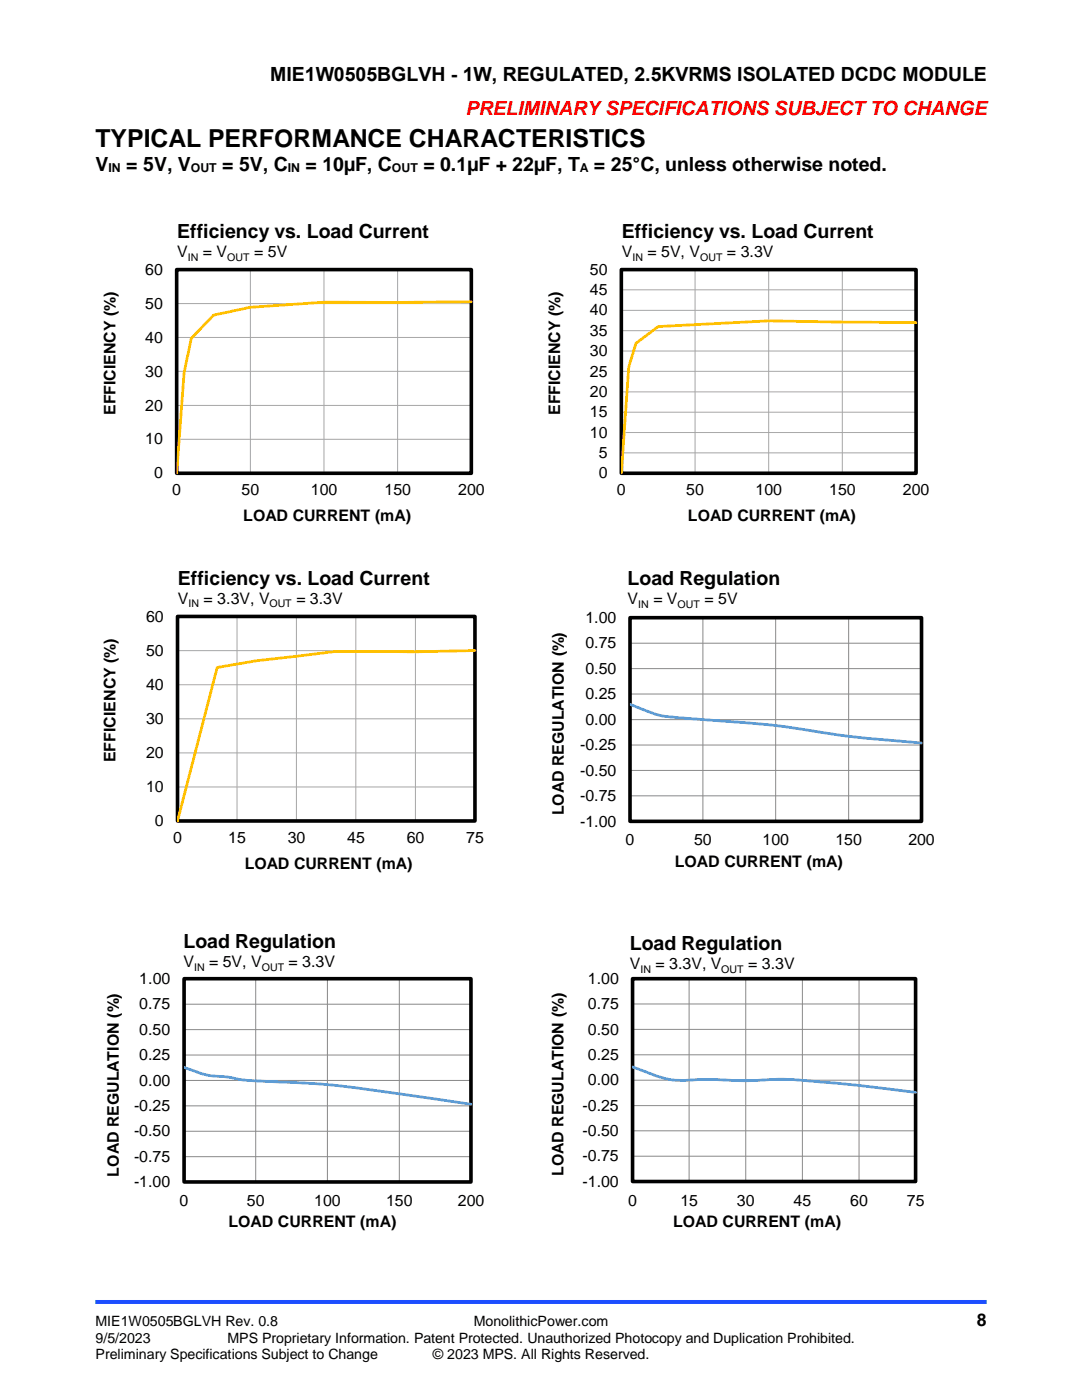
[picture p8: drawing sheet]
<svg xmlns="http://www.w3.org/2000/svg" width="216mm" height="279mm" viewBox="0 0 216 279" stroke-linecap="round" stroke-linejoin="round" font-family="sans-serif">
<defs><g id="words">
<text font-size="5" x="19.1" y="29.4">TYPICAL PERFORMANCE CHARACTERISTICS</text>
<g font-size="3.9">
<text x="53.9" y="16.3">MIE1W0505BGLVH - 1W, REGULATED, 2.5KVRMS ISOLATED DCDC MODULE</text>
<text x="19.1" y="34">V</text>
<text x="25.2" y="34">= 5V, V</text>
<text x="44.3" y="34">= 5V, C</text>
<text x="60.9" y="34">= 10µF, C</text>
<text x="84.5" y="34">= 0.1µF + 22µF, T</text>
<text x="118.5" y="34">= 25°C, unless otherwise noted.</text>
<text x="35.4" y="47.5">Efficiency vs. Load Current</text>
<text x="124.1" y="47.5">Efficiency vs. Load Current</text>
<text x="35.5" y="116.7">Efficiency vs. Load Current</text>
<text x="125.2" y="116.7">Load Regulation</text>
<text x="36.6" y="189.2">Load Regulation</text>
<text x="125.7" y="189.5">Load Regulation</text>
</g>
<text font-size="3.9" fill="#f00" x="92.9" y="22.9">PRELIMINARY SPECIFICATIONS SUBJECT TO CHANGE</text>
<text font-size="3.5" x="194.9" y="264.5">8</text>
<g font-size="3.2">
<text x="35.4" y="51.3">V</text>
<text x="40.5" y="51.3">= V</text>
<text x="50.7" y="51.3">= 5V</text>
<text x="124.1" y="51.3">V</text>
<text x="129.2" y="51.3">= 5V, V</text>
<text x="145.1" y="51.3">= 3.3V</text>
<text x="29" y="54.8">60</text>
<text x="117.7" y="58.9">45</text>
<text x="117.7" y="54.8">50</text>
<text x="29" y="61.6">50</text>
<text x="117.7" y="62.9">40</text>
<text x="29" y="68.4">40</text>
<text x="117.7" y="71.1">30</text>
<text x="117.7" y="67">35</text>
<text x="29" y="75.1">30</text>
<text x="117.7" y="75.1">25</text>
<text x="23.1" y="82.8" transform="rotate(-90 23.1 82.8)">EFFICIENCY (%)</text>
<text x="29" y="81.9">20</text>
<text x="111.8" y="82.8" transform="rotate(-90 111.8 82.8)">EFFICIENCY (%)</text>
<text x="117.7" y="83.3">15</text>
<text x="117.7" y="79.2">20</text>
<text x="29" y="88.7">10</text>
<text x="117.7" y="87.4">10</text>
<text x="30.8" y="95.5">0</text>
<text x="119.5" y="95.5">0</text>
<text x="119.5" y="91.4">5</text>
<text x="34.4" y="98.9">0</text>
<text x="48.2" y="98.9">50</text>
<text x="62" y="98.9">100</text>
<text x="76.7" y="98.9">150</text>
<text x="91.4" y="98.9">200</text>
<text x="123.1" y="98.8">0</text>
<text x="136.9" y="98.8">50</text>
<text x="150.8" y="98.8">100</text>
<text x="165.5" y="98.8">150</text>
<text x="180.2" y="98.8">200</text>
<text x="48.6" y="104">LOAD CURRENT (mA)</text>
<text x="137.3" y="104">LOAD CURRENT (mA)</text>
<text x="29.1" y="124">60</text>
<text x="35.5" y="120.5">V</text>
<text x="40.6" y="120.5">= 3.3V, V</text>
<text x="59.1" y="120.5">= 3.3V</text>
<text x="116.8" y="124.3">1.00</text>
<text x="125.2" y="120.5">V</text>
<text x="130.4" y="120.5">= V</text>
<text x="140.6" y="120.5">= 5V</text>
<text x="29.1" y="130.9">50</text>
<text x="116.8" y="129.4">0.75</text>
<text x="29.1" y="137.7">40</text>
<text x="116.8" y="134.5">0.50</text>
<text x="116.8" y="139.5">0.25</text>
<text x="29.1" y="144.5">30</text>
<text x="115.7" y="149.7">-0.25</text>
<text x="116.8" y="144.6">0.00</text>
<text x="23.1" y="152.1" transform="rotate(-90 23.1 152.1)">EFFICIENCY (%)</text>
<text x="29.1" y="151.3">20</text>
<text x="115.7" y="154.8">-0.50</text>
<text x="29.1" y="158.1">10</text>
<text x="115.7" y="159.9">-0.75</text>
<text x="30.9" y="164.9">0</text>
<text x="112.5" y="162.7" transform="rotate(-90 112.5 162.7)">LOAD REGULATION (%)</text>
<text x="115.7" y="165">-1.00</text>
<text x="34.5" y="168.3">0</text>
<text x="45.5" y="168.3">15</text>
<text x="48.8" y="173.4">LOAD CURRENT (mA)</text>
<text x="57.4" y="168.3">30</text>
<text x="69.3" y="168.3">45</text>
<text x="81.1" y="168.3">60</text>
<text x="93" y="168.3">75</text>
<text x="124.8" y="168.7">0</text>
<text x="134.7" y="172.9">LOAD CURRENT (mA)</text>
<text x="138.5" y="168.7">50</text>
<text x="152.2" y="168.7">100</text>
<text x="166.7" y="168.7">150</text>
<text x="181.2" y="168.7">200</text>
<text x="27.8" y="196.3">1.00</text>
<text x="36.6" y="193">V</text>
<text x="41.7" y="193">= 5V, V</text>
<text x="57.6" y="193">= 3.3V</text>
<text x="117.3" y="196.3">1.00</text>
<text x="125.7" y="193.3">V</text>
<text x="130.8" y="193.3">= 3.3V, V</text>
<text x="149.3" y="193.3">= 3.3V</text>
<text x="27.8" y="201.4">0.75</text>
<text x="117.3" y="201.4">0.75</text>
<text x="27.8" y="206.5">0.50</text>
<text x="117.3" y="206.5">0.50</text>
<text x="27.8" y="211.6">0.25</text>
<text x="117.3" y="211.5">0.25</text>
<text x="26.7" y="221.7">-0.25</text>
<text x="27.8" y="216.6">0.00</text>
<text x="116.3" y="221.7">-0.25</text>
<text x="117.3" y="216.6">0.00</text>
<text x="26.7" y="226.8">-0.50</text>
<text x="116.3" y="226.7">-0.50</text>
<text x="26.7" y="231.9">-0.75</text>
<text x="116.3" y="231.8">-0.75</text>
<text x="23.7" y="234.8" transform="rotate(-90 23.7 234.8)">LOAD REGULATION (%)</text>
<text x="26.7" y="236.9">-1.00</text>
<text x="112.5" y="234.7" transform="rotate(-90 112.5 234.7)">LOAD REGULATION (%)</text>
<text x="116.3" y="236.8">-1.00</text>
<text x="35.8" y="240.7">0</text>
<text x="45.6" y="244.9">LOAD CURRENT (mA)</text>
<text x="49.3" y="240.7">50</text>
<text x="62.7" y="240.7">100</text>
<text x="77" y="240.7">150</text>
<text x="91.4" y="240.7">200</text>
<text x="125.3" y="240.6">0</text>
<text x="134.3" y="244.8">LOAD CURRENT (mA)</text>
<text x="135.8" y="240.6">15</text>
<text x="147.1" y="240.6">30</text>
<text x="158.4" y="240.6">45</text>
<text x="169.7" y="240.6">60</text>
<text x="181" y="240.6">75</text>
</g>
<g font-size="2.8">
<text x="19.1" y="264.5">MIE1W0505BGLVH Rev. 0.8</text>
<text x="19.1" y="267.9">9/5/2023</text>
<text x="45.4" y="267.9">MPS Proprietary Information. Patent Protected. Unauthorized Photocopy and Duplication Prohibited.</text>
<text x="94.5" y="264.5">MonolithicPower.com</text>
<text x="19.1" y="271.2">Preliminary Specifications Subject to Change</text>
<text x="86.4" y="271.2">© 2023 MPS. All Rights Reserved.</text>
</g>
<g font-size="2.5">
<text x="21.6" y="34.4">IN</text>
<text x="38.1" y="34.4">OUT</text>
<text x="57.4" y="34.4">IN</text>
<text x="78.2" y="34.4">OUT</text>
<text x="115.7" y="34.4">A</text>
</g>
<g font-size="2.1">
<text x="37.5" y="52">IN</text>
<text x="45.3" y="52">OUT</text>
<text x="126.2" y="52">IN</text>
<text x="139.7" y="52">OUT</text>
<text x="37.6" y="121.2">IN</text>
<text x="53.8" y="121.2">OUT</text>
<text x="127.4" y="121.3">IN</text>
<text x="135.2" y="121.3">OUT</text>
<text x="38.7" y="193.7">IN</text>
<text x="52.2" y="193.7">OUT</text>
<text x="127.8" y="194.1">IN</text>
<text x="143.9" y="194.1">OUT</text>
</g>
</g></defs>
<path d="M19 259.8h177.8" fill="none" stroke="#1c4eff" stroke-width=".79" stroke-linecap="butt"/>
<g fill="none" stroke="#a6a6a6" stroke-width=".2">
<path d="M35.3 53.8h58.8v40.7h-58.8zM50 53.8v40.7M64.6 53.8v40.7M79.3 53.8v40.7M124 53.8h58.8v40.7h-58.8zM124 57.8h58.8M138.7 53.8v40.7M153.4 53.8v40.7M168.1 53.8v40.7M35.3 60.6h58.8M35.3 67.3h58.8M35.3 74.1h58.8"/>
<path d="M124 61.9h58.8M124 66h58.8M124 70.1h58.8M124 74.1h58.8M124 78.2h58.8M35.3 80.9h58.8M35.3 87.7h58.8M124 82.3h58.8M124 86.3h58.8M124 90.4h58.8M35.4 123h59.3v40.9h-59.3zM35.4 129.9h59.3"/>
<path d="M35.4 136.7h59.3M47.3 123v40.9M59.1 123v40.9M71 123v40.9M82.9 123v40.9M35.4 143.5h59.3M35.4 150.3h59.3M35.4 157.1h59.3"/>
</g>
<path d="M35.3 53.8h58.7v40.7h-58.7zM124 53.8h58.8v40.7h-58.8zM35.4 123h59.4v40.8h-59.4zM125.7 123.3h58.2v40.6h-58.2zM36.7 195.3h57.3v40.6h-57.3zM126.2 195.3h56.5v40.5h-56.5z" fill="none" stroke="#000" stroke-width=".72" stroke-linecap="butt"/>
<path d="M94 60.2l-29.3 .1-14.8 1-7.3 1.6-4.4 4.6-1.5 6.9-1.4 20.1M182.8 64.4l-29.4-.4-22.1 1.2-4.4 3.3-1.4 4.7-1.5 21.3M94.8 129.8l-11.9 .3-15.9-.1-15.7 1.9-8 1.3-7.9 30.6" fill="none" stroke="#ffc000" stroke-width=".55"/>
<g fill="none" stroke="#898989" stroke-width=".2">
<path d="M125.7 123.3h58.2v40.6M125.7 128.4h58.2M125.7 133.4h58.2M125.7 138.5h58.2M140.3 123.3v40.6M154.8 123.3v40.6M169.3 123.3v40.6M125.7 143.6h58.2M125.7 148.7h58.2M125.7 153.8h58.2M125.7 158.8h58.2M36.7 195.3h57.3v40.6"/>
<path d="M51 195.3v40.6M65.3 195.3v40.6M79.7 195.3v40.6M126.2 195.3h56.5v40.5M137.5 195.3v40.5M148.8 195.3v40.5M160.1 195.3v40.5M171.4 195.3v40.5M36.7 200.4h57.3M36.7 205.5h57.3M36.7 210.6h57.3M36.7 215.6h57.3"/>
<path d="M126.2 200.4h56.5M126.2 205.4h56.5M126.2 210.5h56.5M126.2 215.6h56.5M36.7 220.7h57.3M36.7 225.8h57.3M36.7 230.8h57.3M126.2 220.6h56.5M126.2 225.7h56.5M126.2 230.7h56.5"/>
</g>
<path d="M125.7 123.3v40.6h58.2M36.7 195.3v40.6h57.3M126.2 195.3v40.5h56.5" fill="none" stroke="#000" stroke-width=".2"/>
<path d="M125.7 140.6l2.8 1.1a17.9 17.9 0 0 0 7.8 1.6l2.8 .2a224.2 224.2 0 0 1 29 3.3l15.8 1.5M36.7 213l.7 .3a18 18 0 0 0 7.9 1.6 38.4 38.4 0 0 0 9.7 1 200.1 200.1 0 0 1 27 2.7l12 1.8M126.2 212.9l.9 .3a25.6 25.6 0 0 0 8.3 2.4 102.2 102.2 0 0 1 13.4 .1h.8a70 70 0 0 1 15.9 .4l6.8 .6 10.4 1.3" fill="none" stroke="#5b9bd5" stroke-width=".55"/>
<use href="#words"/>
</svg>
